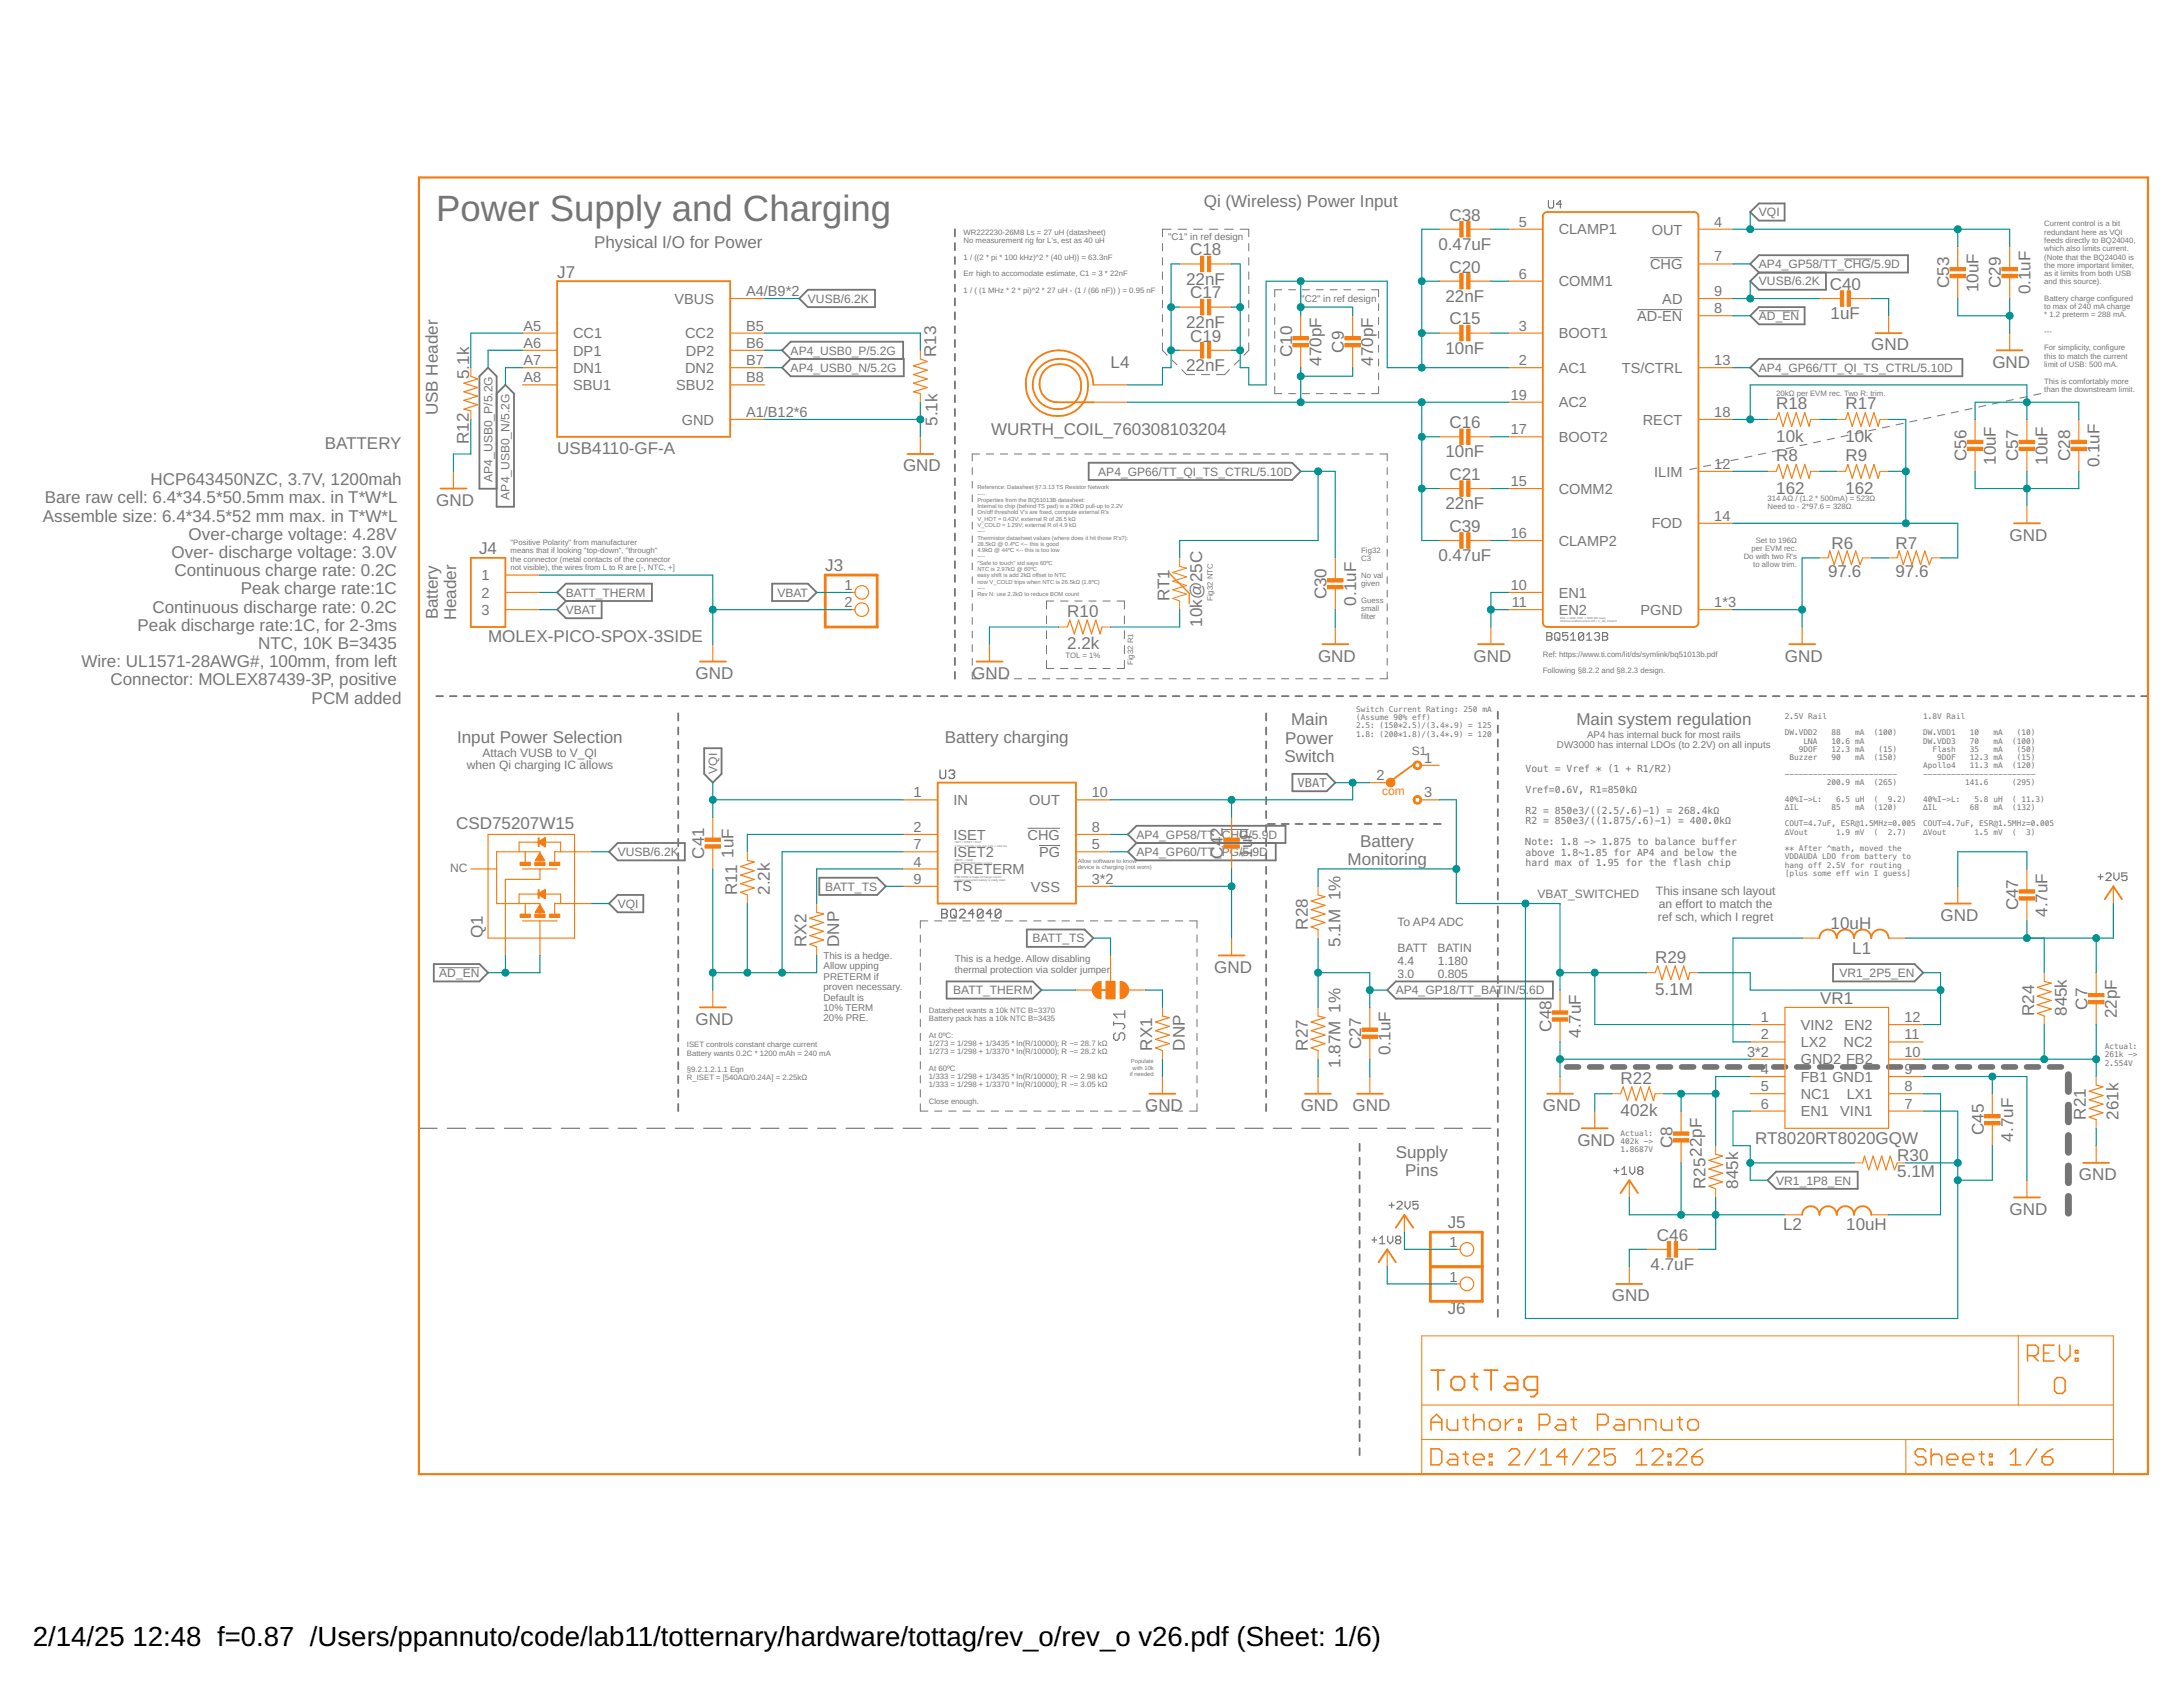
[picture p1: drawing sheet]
<svg xmlns="http://www.w3.org/2000/svg" width="279mm" height="216mm" viewBox="0 0 279 216" stroke-linecap="round" stroke-linejoin="round" font-family="sans-serif">
<defs><g id="words">
<text font-size="4.7" fill="#757575" x="55.8" y="28.2">Power Supply and Charging</text>
<g font-size="3.5">
<text x="4.2" y="210.7">2/14/25</text>
<text x="17" y="210.7">12:48 f=0.87 /Users/ppannuto/code/lab11/totternary/hardware/tottag/rev_o/rev_o v26.pdf (Sheet: 1/6)</text>
</g>
<g font-size="2.2" fill="#757575">
<text x="154.1" y="26.5">Qi (Wireless) Power Input</text>
<text x="185.5" y="28.2">C38</text>
<text x="71.3" y="35.5">J7</text>
<text x="76" y="31.8">Physical I/O for Power</text>
<text x="152.3" y="32.7">C18</text>
<text x="184.1" y="32">0.47uF</text>
<text x="185.5" y="34.9">C20</text>
<text x="151.8" y="42">22nF</text>
<text x="151.8" y="36.4">22nF</text>
<text x="152.3" y="38.2">C17</text>
<text x="185" y="38.6">22nF</text>
<text x="185.5" y="41.5">C15</text>
<text x="234.2" y="37.1">C40</text>
<text x="234.3" y="40.8">1uF</text>
<text x="249.5" y="36.9" transform="rotate(-90 249.5 36.9)">C53</text>
<text x="253.2" y="37.4" transform="rotate(-90 253.2 37.4)">10uF</text>
<text x="256.1" y="36.9" transform="rotate(-90 256.1 36.9)">C29</text>
<text x="259.9" y="37.7" transform="rotate(-90 259.9 37.7)">0.1uF</text>
<text x="119.8" y="45.7" transform="rotate(-90 119.8 45.7)">R13</text>
<text x="142.1" y="47">L4</text>
<text x="151.8" y="47.5">22nF</text>
<text x="152.3" y="43.7">C19</text>
<text x="165.4" y="45.7" transform="rotate(-90 165.4 45.7)">C10</text>
<text x="169.1" y="46.8" transform="rotate(-90 169.1 46.8)">470pF</text>
<text x="172" y="45.1" transform="rotate(-90 172 45.1)">C9</text>
<text x="175.8" y="46.8" transform="rotate(-90 175.8 46.8)">470pF</text>
<text x="185" y="45.3">10nF</text>
<text x="239.5" y="44.8">GND</text>
<text x="255" y="47">GND</text>
<text x="56" y="53.2" transform="rotate(-90 56 53.2)">USB Header</text>
<text x="60" y="48.5" transform="rotate(-90 60 48.5)">5.1k</text>
<text x="227.3" y="52.4">R18</text>
<text x="236.2" y="52.4">R17</text>
<text x="41.6" y="57.4">BATTERY</text>
<text x="60" y="56.8" transform="rotate(-90 60 56.8)">R12</text>
<text x="71.3" y="58.1">USB4110-GF-A</text>
<text x="120" y="54.5" transform="rotate(-90 120 54.5)">5.1k</text>
<text x="126.9" y="55.7">WURTH_COIL_760308103204</text>
<text x="185" y="58.5">10nF</text>
<text x="185.5" y="54.8">C16</text>
<text x="227.3" y="56.6">10k</text>
<text x="227.3" y="59">R8</text>
<text x="236.2" y="56.6">10k</text>
<text x="236.2" y="59">R9</text>
<text x="251.7" y="59" transform="rotate(-90 251.7 59)">C56</text>
<text x="255.4" y="59.5" transform="rotate(-90 255.4 59.5)">10uF</text>
<text x="258.3" y="59" transform="rotate(-90 258.3 59)">C57</text>
<text x="262.1" y="59.5" transform="rotate(-90 262.1 59.5)">10uF</text>
<text x="265" y="59" transform="rotate(-90 265 59)">C28</text>
<text x="268.7" y="59.8" transform="rotate(-90 268.7 59.8)">0.1uF</text>
<text x="5.7" y="64.4">Bare raw cell: 6.4*34.5*50.5mm max. in T*W*L</text>
<text x="19.2" y="62.1">HCP643450NZC, 3.7V, 1200mah</text>
<text x="55.8" y="64.7">GND</text>
<text x="115.6" y="60.3">GND</text>
<text x="185" y="65.2">22nF</text>
<text x="185.5" y="61.4">C21</text>
<text x="227.3" y="63.2">162</text>
<text x="236.2" y="63.2">162</text>
<text x="5.5" y="66.8">Assemble size: 6.4*34.5*52 mm max. in T*W*L</text>
<text x="22" y="71.4">Over- discharge voltage: 3.0V</text>
<text x="24.1" y="69.1">Over-charge voltage: 4.28V</text>
<text x="61.3" y="70.9">J4</text>
<text x="184.1" y="71.8">0.47uF</text>
<text x="185.5" y="68.1">C39</text>
<text x="234.4" y="70.3">R6</text>
<text x="242.6" y="70.3">R7</text>
<text x="257.2" y="69.2">GND</text>
<text x="22.3" y="73.7">Continuous charge rate: 0.2C</text>
<text x="30.8" y="76.1">Peak charge rate:1C</text>
<text x="105.6" y="73">J3</text>
<text x="149.7" y="76.9" transform="rotate(-90 149.7 76.9)">RT1</text>
<text x="169.8" y="76.7" transform="rotate(-90 169.8 76.7)">C30</text>
<text x="173.6" y="77.5" transform="rotate(-90 173.6 77.5)">0.1uF</text>
<text x="234" y="73.8">97.6</text>
<text x="242.6" y="73.8">97.6</text>
<text x="17.6" y="80.7">Peak discharge rate:1C, for 2-3ms</text>
<text x="19.5" y="78.4">Continuous discharge rate: 0.2C</text>
<text x="33.1" y="83.1">NTC, 10K B=3435</text>
<text x="56" y="79.3" transform="rotate(-90 56 79.3)">Battery</text>
<text x="58.4" y="79.4" transform="rotate(-90 58.4 79.4)">Header</text>
<text x="62.5" y="82.2">MOLEX-PICO-SPOX-3SIDE</text>
<text x="136.6" y="83.1">2.2k</text>
<text x="136.6" y="78.9">R10</text>
<text x="153.9" y="80.2" transform="rotate(-90 153.9 80.2)">10k@25C</text>
<text x="10.4" y="85.4">Wire: UL1571-28AWG#, 100mm, from left</text>
<text x="14.1" y="87.7">Connector: MOLEX87439-3P, positive</text>
<text x="89" y="86.9">GND</text>
<text x="124.4" y="86.9">GND</text>
<text x="168.7" y="84.7">GND</text>
<text x="188.6" y="84.7">GND</text>
<text x="228.4" y="84.7">GND</text>
<text x="39.9" y="90">PCM added</text>
<text x="58.5" y="95.1">Input Power Selection</text>
<text x="120.9" y="95.1">Battery charging</text>
<text x="164.5" y="95.2">Power</text>
<text x="165.2" y="92.8">Main</text>
<text x="201.8" y="92.8">Main system regulation</text>
<text x="164.4" y="97.5">Switch</text>
<text x="58.4" y="106.1">CSD75207W15</text>
<text x="160.3" y="107.4" transform="rotate(-90 160.3 107.4)">F</text>
<text x="90.1" y="109.9" transform="rotate(-90 90.1 109.9)">C41</text>
<text x="93.9" y="109.8" transform="rotate(-90 93.9 109.8)">1uF</text>
<text x="156.5" y="109.9" transform="rotate(-90 156.5 109.9)">C</text>
<text x="156.5" y="108.3" transform="rotate(-90 156.5 108.3)">42</text>
<text x="160.3" y="109.8" transform="rotate(-90 160.3 109.8)">1u</text>
<text x="172.5" y="110.7">Monitoring</text>
<text x="174.1" y="108.3">Battery</text>
<text x="94.4" y="114.5" transform="rotate(-90 94.4 114.5)">R11</text>
<text x="98.5" y="114.5" transform="rotate(-90 98.5 114.5)">2.2k</text>
<text x="167.4" y="119" transform="rotate(-90 167.4 119)">R28</text>
<text x="234.3" y="119">10uH</text>
<text x="248.4" y="117.9">GND</text>
<text x="258.3" y="116.5" transform="rotate(-90 258.3 116.5)">C47</text>
<text x="262.1" y="117.3" transform="rotate(-90 262.1 117.3)">4.7uF</text>
<text x="61.8" y="120.1" transform="rotate(-90 61.8 120.1)">Q1</text>
<text x="103.2" y="121.2" transform="rotate(-90 103.2 121.2)">RX2</text>
<text x="107.4" y="121.2" transform="rotate(-90 107.4 121.2)">DNP</text>
<text x="155.4" y="124.5">GND</text>
<text x="171.6" y="121.2" transform="rotate(-90 171.6 121.2)">5.1M 1%</text>
<text x="211.8" y="123.2">R29</text>
<text x="237.1" y="122.1">L1</text>
<text x="89" y="131.1">GND</text>
<text x="211.8" y="127.4">5.1M</text>
<text x="233" y="128.5">VR1</text>
<text x="260.3" y="130" transform="rotate(-90 260.3 130)">R24</text>
<text x="264.5" y="130" transform="rotate(-90 264.5 130)">845k</text>
<text x="267.2" y="129.2" transform="rotate(-90 267.2 129.2)">C7</text>
<text x="270.9" y="130.3" transform="rotate(-90 270.9 130.3)">22pF</text>
<text x="147.5" y="134.4" transform="rotate(-90 147.5 134.4)">RX1</text>
<text x="151.7" y="134.4" transform="rotate(-90 151.7 134.4)">DNP</text>
<text x="167.4" y="134.4" transform="rotate(-90 167.4 134.4)">R27</text>
<text x="171.6" y="136.7" transform="rotate(-90 171.6 136.7)">1.87M 1%</text>
<text x="174.2" y="134.2" transform="rotate(-90 174.2 134.2)">C27</text>
<text x="178" y="135" transform="rotate(-90 178 135)">0.1uF</text>
<text x="198.6" y="132" transform="rotate(-90 198.6 132)">C48</text>
<text x="202.3" y="132.8" transform="rotate(-90 202.3 132.8)">4.7uF</text>
<text x="146.6" y="142.2">GND</text>
<text x="166.5" y="142.2">GND</text>
<text x="173.1" y="142.2">GND</text>
<text x="197.5" y="142.2">GND</text>
<text x="207.4" y="142.9">402k</text>
<text x="207.4" y="138.7">R22</text>
<text x="267" y="143.3" transform="rotate(-90 267 143.3)">R21</text>
<text x="271.2" y="143.3" transform="rotate(-90 271.2 143.3)">261k</text>
<text x="178.6" y="148.2">Supply</text>
<text x="201.9" y="146.6">GND</text>
<text x="214.1" y="146.9" transform="rotate(-90 214.1 146.9)">C8</text>
<text x="224.6" y="146.4">RT8020RT8020GQW</text>
<text x="242.8" y="148.6">R30</text>
<text x="253.9" y="145.3" transform="rotate(-90 253.9 145.3)">C45</text>
<text x="257.7" y="146.1" transform="rotate(-90 257.7 146.1)">4.7uF</text>
<text x="179.9" y="150.5">Pins</text>
<text x="218.3" y="152.1" transform="rotate(-90 218.3 152.1)">R2522pF</text>
<text x="222.5" y="152.1" transform="rotate(-90 222.5 152.1)">845k</text>
<text x="242.8" y="150.6">5.1M</text>
<text x="257.2" y="155.5">GND</text>
<text x="266.1" y="151">GND</text>
<text x="185.3" y="157.1">J5</text>
<text x="212.1" y="158.8">C46</text>
<text x="228.2" y="157.5">L2</text>
<text x="236.3" y="157.5">10uH</text>
<text x="206.3" y="166.5">GND</text>
<text x="211.3" y="162.5">4.7uF</text>
<text x="185.3" y="168.2">J6</text>
</g>
<g font-size="1.9" fill="#757575">
<text x="194.4" y="29">5</text>
<text x="219.4" y="29">4</text>
<text x="194.4" y="35.7">6</text>
<text x="199.5" y="30">CLAMP1</text>
<text x="211.2" y="34.4">CHG</text>
<text x="211.4" y="30">OUT</text>
<text x="219.4" y="33.5">7</text>
<text x="86.3" y="38.9">VBUS</text>
<text x="95.5" y="37.9">A4/B9*2</text>
<text x="199.5" y="36.6">COMM1</text>
<text x="209.5" y="41.1">AD-EN</text>
<text x="212.8" y="38.9">AD</text>
<text x="219.4" y="37.9">9</text>
<text x="219.4" y="40.1">8</text>
<text x="67" y="42.3">A5</text>
<text x="67" y="44.5">A6</text>
<text x="67" y="46.7">A7</text>
<text x="73.4" y="43.3">CC1</text>
<text x="73.4" y="45.5">DP1</text>
<text x="73.4" y="47.7">DN1</text>
<text x="87.7" y="43.3">CC2</text>
<text x="87.7" y="47.7">DN2</text>
<text x="87.8" y="45.5">DP2</text>
<text x="95.5" y="42.3">B5</text>
<text x="95.5" y="44.5">B6</text>
<text x="95.5" y="46.7">B7</text>
<text x="194.4" y="46.7">2</text>
<text x="194.4" y="42.3">3</text>
<text x="199.5" y="47.7">AC1</text>
<text x="199.5" y="43.3">BOOT1</text>
<text x="207.6" y="47.7">TS/CTRL</text>
<text x="219.4" y="46.7">13</text>
<text x="67" y="49">A8</text>
<text x="73.4" y="49.9">SBU1</text>
<text x="86.5" y="49.9">SBU2</text>
<text x="95.5" y="49">B8</text>
<text x="95.5" y="53.4">A1/B12*6</text>
<text x="193.4" y="51.2">19</text>
<text x="199.5" y="52.1">AC2</text>
<text x="219.4" y="53.4">18</text>
<text x="87.3" y="54.4">GND</text>
<text x="193.4" y="55.6">17</text>
<text x="199.5" y="56.6">BOOT2</text>
<text x="210.3" y="54.4">RECT</text>
<text x="193.4" y="62.2">15</text>
<text x="199.5" y="63.2">COMM2</text>
<text x="211.7" y="61">ILIM</text>
<text x="219.4" y="60">12</text>
<text x="193.4" y="68.9">16</text>
<text x="199.5" y="69.8">CLAMP2</text>
<text x="211.4" y="67.6">FOD</text>
<text x="219.4" y="66.7">14</text>
<text x="61.6" y="74.3">1</text>
<text x="61.6" y="76.5">2</text>
<text x="108.1" y="75.5">1</text>
<text x="108.1" y="77.7">2</text>
<text x="193.4" y="75.5">10</text>
<text x="193.5" y="77.7">11</text>
<text x="199.5" y="76.5">EN1</text>
<text x="219.4" y="77.7">1*3</text>
<text x="61.6" y="78.7">3</text>
<text x="199.5" y="78.7">EN2</text>
<text x="210" y="78.7">PGND</text>
<text x="176.2" y="99.8">2</text>
<text x="182.3" y="97.6">1</text>
<text x="116.9" y="102.1">1</text>
<text x="116.9" y="106.5">2</text>
<text x="122" y="103">IN</text>
<text x="122" y="107.5">ISET</text>
<text x="131.5" y="107.5">CHG</text>
<text x="131.7" y="103">OUT</text>
<text x="139.7" y="106.5">8</text>
<text x="139.7" y="102.1">10</text>
<text x="182.3" y="102.1">3</text>
<text x="116.9" y="110.9">4</text>
<text x="116.9" y="108.7">7</text>
<text x="116.9" y="113.1">9</text>
<text x="122" y="111.9">PRETERM</text>
<text x="122" y="109.7">ISET2</text>
<text x="133" y="109.7">PG</text>
<text x="139.7" y="113.1">3*2</text>
<text x="139.7" y="108.7">5</text>
<text x="122" y="114.1">TS</text>
<text x="131.9" y="114.1">VSS</text>
<text x="225.4" y="130.8">1</text>
<text x="230.5" y="131.8">VIN2</text>
<text x="236.1" y="131.8">EN2</text>
<text x="243.8" y="130.8">12</text>
<text x="223.6" y="135.2">3*2</text>
<text x="225.4" y="133">2</text>
<text x="225.4" y="137.5">4</text>
<text x="230.5" y="134">LX2</text>
<text x="230.5" y="136.2">GND2 FB2</text>
<text x="236" y="134">NC2</text>
<text x="243.8" y="133">11</text>
<text x="243.8" y="135.2">10</text>
<text x="243.8" y="137.5">9</text>
<text x="225.4" y="139.7">5</text>
<text x="225.4" y="141.9">6</text>
<text x="230.5" y="138.4">FB1 GND1</text>
<text x="230.5" y="140.6">NC1</text>
<text x="230.5" y="142.9">EN1</text>
<text x="235.5" y="142.9">VIN1</text>
<text x="236.4" y="140.6">LX1</text>
<text x="243.8" y="139.7">8</text>
<text x="243.8" y="141.9">7</text>
<text x="185.5" y="159.6">1</text>
<text x="185.5" y="164">1</text>
</g>
<g font-size="1.5" fill="#757575">
<text x="225.1" y="27.7">VQI</text>
<text x="225.1" y="34.3">AP4_GP58/TT_CHG/5.9D</text>
<text x="103.4" y="38.8">VUSB/6.2K</text>
<text x="225.1" y="36.5">VUSB/6.2K</text>
<text x="225.1" y="41">AD_EN</text>
<text x="101.2" y="45.4">AP4_USB0_P/5.2G</text>
<text x="101.2" y="47.6">AP4_USB0_N/5.2G</text>
<text x="225.1" y="47.6">AP4_GP66/TT_QI_TS_CTRL/5.10D</text>
<text x="63" y="61.6" transform="rotate(-90 63 61.6)">AP4_USB0_P/5.2G</text>
<text x="65.2" y="63.9" transform="rotate(-90 65.2 63.9)">AP4_USB0_N/5.2G</text>
<text x="140.6" y="60.9">AP4_GP66/TT_QI_TS_CTRL/5.10D</text>
<text x="72.4" y="76.4">BATT_THERM</text>
<text x="99.5" y="76.4">VBAT</text>
<text x="72.4" y="78.6">VBAT</text>
<text x="59.8" y="98.5">when Qi charging IC allows</text>
<text x="61.8" y="96.8">Attach VUSB to V_QI</text>
<text x="91.8" y="99" transform="rotate(-90 91.8 99)">VQI</text>
<text x="166.1" y="100.7">VBAT</text>
<text x="180.7" y="96.6">S1</text>
<text x="145.5" y="107.3">AP4_GP58/TT_CHG/5.9D</text>
<text x="57.6" y="111.7">NC</text>
<text x="79.1" y="109.6">VUSB/6.2K</text>
<text x="105.6" y="114">BATT_TS</text>
<text x="145.5" y="109.6">AP4_GP60/TT_PG/5.9D</text>
<text x="79.1" y="116.2">VQI</text>
<text x="178.9" y="118.6">To AP4 ADC</text>
<text x="196.8" y="115">VBAT_SWITCHED</text>
<text x="211.9" y="114.5">This insane sch layout</text>
<text x="212.2" y="117.8">ref sch, which I regret</text>
<text x="212.3" y="116.2">an effort to match the</text>
<text x="56.2" y="125">AD_EN</text>
<text x="132.1" y="120.6">BATT_TS</text>
<text x="178.9" y="121.9">BATT</text>
<text x="178.9" y="123.5">4.4</text>
<text x="178.9" y="125.2">3.0</text>
<text x="184" y="121.9">BATIN</text>
<text x="184" y="123.5">1.180</text>
<text x="184" y="125.2">0.805</text>
<text x="235.4" y="125">VR1_2P5_EN</text>
<text x="122" y="127.3">BATT_THERM</text>
<text x="178.7" y="127.3">AP4_GP18/TT_BATIN/5</text>
<text x="195.3" y="127.3">.6D</text>
<text x="227.3" y="151.6">VR1_1P8_EN</text>
</g>
<text font-size="1.5" fill="#f57c10" x="176.9" y="101.7">com</text>
<g font-size="1.2" fill="#757575">
<text x="149.5" y="30.7">&quot;C1&quot; in ref design</text>
<text x="166.5" y="38.6">&quot;C2&quot; in ref design</text>
<text x="199.3" y="95.7">DW3000 has internal LDOs (to 2.2V) on all inputs</text>
<text x="203.1" y="94.4">AP4 has internal buck for most rails</text>
<text x="195.2" y="98.8">Vout = Vref * (1 + R1/R2)</text>
<text x="195.2" y="101.5">Vref=0.6V, R1=850kΩ</text>
<text x="195.2" y="104.2">R2 = 850e3/((2.5/.6)-1) = 268.4kΩ</text>
<text x="195.2" y="105.5">R2 = 850e3/((1.875/.6)-1) = 400.0kΩ</text>
<text x="195.2" y="108.2">Note: 1.8 -&gt; 1.875 to balance buffer</text>
<text x="195.2" y="109.5">above 1.8~1.85 for AP4 and below the</text>
<text x="195.2" y="110.8">hard max of 1.95 for the flash chip</text>
<text x="105.4" y="122.7">This is a hedge.</text>
<text x="105.4" y="124.1">Allow upping</text>
<text x="105.4" y="125.4">PRETERM if</text>
<text x="122.2" y="123.2">This is a hedge. Allow disabling</text>
<text x="122.2" y="124.5">thermal protection via solder jumper.</text>
<text x="105.4" y="126.7">proven necessary.</text>
<text x="105.4" y="128.1">Default is</text>
<text x="105.4" y="129.4">10% TERM</text>
<text x="105.4" y="130.7">20% PRE.</text>
</g>
<g font-size="1" fill="#757575">
<text x="261.6" y="29">Current control is a bit</text>
<text x="123.3" y="30">WR222230-26M8 Ls = 27 uH (datasheet)</text>
<text x="123.3" y="31.1">No measurement rig for L's, est as 40 uH</text>
<text x="123.3" y="33.2">1 / ((2 * pi * 100 kHz)^2 * (40 uH)) = 63.3nF</text>
<text x="123.3" y="35.3">Err high to accomodate estimate, C1 = 3 * 22nF</text>
<text x="261.6" y="30">redundant here as VQI</text>
<text x="261.6" y="31.1">feeds directly to BQ24040,</text>
<text x="261.6" y="32.2">which also limits current.</text>
<text x="261.6" y="33.2">(Note that the BQ24040 is</text>
<text x="261.6" y="34.3">the more important limiter,</text>
<text x="261.6" y="35.3">as it limits from both USB</text>
<text x="123.3" y="37.5">1 / ( (1 MHz * 2 * pi)^2 * 27 uH - (1 / (66 nF)) ) = 0.95 nF</text>
<text x="261.6" y="36.4">and this source).</text>
<text x="261.6" y="38.5">Battery charge configured</text>
<text x="261.6" y="39.6">to max of 240 mA charge</text>
<text x="261.6" y="40.6">* 1.2 preterm = 288 mA.</text>
<text x="261.6" y="42.7">---</text>
<text x="261.6" y="44.9">For simplicity, configure</text>
<text x="261.6" y="45.9">this to match the current</text>
<text x="261.6" y="47">limit of USB: 500 mA.</text>
<text x="227.3" y="50.6">20kΩ per EVM rec. Two R: trim.</text>
<text x="261.6" y="49.1">This is comfortably more</text>
<text x="261.6" y="50.1">than the downstream limit.</text>
<text x="226.2" y="64.1">314 AΩ / (1.2 * 500mA) = 523Ω</text>
<text x="226.2" y="65.2">Need to - 2*97.6 = 328Ω</text>
<text x="65.3" y="69.8">&quot;Positive Polarity&quot; from manufacturer</text>
<text x="65.3" y="70.8">means that if looking &quot;top-down&quot;, &quot;through&quot;</text>
<text x="65.3" y="71.9">the connector (metal contacts of the connector</text>
<text x="174.2" y="70.8">Fig32</text>
<text x="174.2" y="71.8">C3</text>
<text x="223.2" y="71.5">Do with two R's</text>
<text x="224.2" y="70.5">per EVM rec.</text>
<text x="224.7" y="69.4">Set to 196Ω</text>
<text x="65.3" y="72.9">not visible), the wires from L to R are [-, NTC, +]</text>
<text x="155.2" y="76.9" transform="rotate(-90 155.2 76.9)">Fig32 NTC</text>
<text x="174.2" y="73.9">No val</text>
<text x="174.2" y="75">given</text>
<text x="174.2" y="77.1">Guess</text>
<text x="224.4" y="72.6">to allow trim.</text>
<text x="174.2" y="78.2">small</text>
<text x="174.2" y="79.2">filter</text>
<text x="136.4" y="84.2">TOL = 1%</text>
<text x="145" y="85.1" transform="rotate(-90 145 85.1)">Fig32 R1</text>
<text x="197.5" y="84">Ref: https://www.ti.com/lit/ds/symlink/bq51013b.pdf</text>
<text x="197.5" y="86.2">Following §8.2.2 and §8.2.3 design.</text>
<text x="173.6" y="91.1">Switch Current Rating: 250 mA</text>
<text x="173.6" y="92.2">(Assume 90% eff)</text>
<text x="173.6" y="93.2">2.5: (150*2.5)/(3.4*.9) = 125</text>
<text x="173.6" y="94.3">1.8: (200*1.8)/(3.4*.9) = 120</text>
<text x="228.4" y="92">2.5V Rail</text>
<text x="228.4" y="94.1">DW.VDD2</text>
<text x="230.8" y="95.2">LNA</text>
<text x="234.4" y="94.1">88</text>
<text x="234.4" y="95.2">10.6 mA</text>
<text x="237.4" y="94.1">mA</text>
<text x="239.8" y="94.1">(100)</text>
<text x="246.1" y="92">1.8V Rail</text>
<text x="246.1" y="94.1">DW.VDD1</text>
<text x="246.1" y="95.2">DW.VDD3</text>
<text x="252.1" y="94.1">10</text>
<text x="252.1" y="95.2">70</text>
<text x="255.1" y="94.1">mA</text>
<text x="255.1" y="95.2">mA</text>
<text x="257.5" y="95.2">(100)</text>
<text x="258.1" y="94.1">(10)</text>
<text x="228.4" y="99.4">------------------------</text>
<text x="229" y="97.3">Buzzer</text>
<text x="230.2" y="96.2">9DOF</text>
<text x="233.8" y="100.5">200.9 mA</text>
<text x="234.4" y="96.2">12.3 mA</text>
<text x="234.4" y="97.3">90</text>
<text x="237.4" y="97.3">mA</text>
<text x="239.8" y="97.3">(150)</text>
<text x="239.8" y="100.5">(265)</text>
<text x="240.4" y="96.2">(15)</text>
<text x="246.1" y="98.3">Apollo4</text>
<text x="246.1" y="99.4">------------------------</text>
<text x="247.3" y="96.2">Flash</text>
<text x="247.9" y="97.3">9DOF</text>
<text x="251.5" y="100.5">141.6</text>
<text x="252.1" y="96.2">35</text>
<text x="252.1" y="97.3">12.3 mA</text>
<text x="252.1" y="98.3">11.3 mA</text>
<text x="255.1" y="96.2">mA</text>
<text x="257.5" y="98.3">(120)</text>
<text x="257.5" y="100.5">(295)</text>
<text x="258.1" y="96.2">(50)</text>
<text x="258.1" y="97.3">(15)</text>
<text x="228.4" y="102.6">40%I-&gt;L:</text>
<text x="228.4" y="103.6">∆IL</text>
<text x="228.4" y="105.8">COUT=4.7uF, ESR@1.5MHz=0.005</text>
<text x="228.4" y="106.8">∆Vout</text>
<text x="234.4" y="103.6">85</text>
<text x="235" y="102.6">6.5 uH</text>
<text x="235" y="106.8">1.9 mV</text>
<text x="237.4" y="103.6">mA</text>
<text x="239.8" y="102.6">(</text>
<text x="239.8" y="103.6">(120)</text>
<text x="239.8" y="106.8">(</text>
<text x="241.6" y="102.6">9.2)</text>
<text x="241.6" y="106.8">2.7)</text>
<text x="246.1" y="102.6">40%I-&gt;L:</text>
<text x="246.1" y="103.6">∆IL</text>
<text x="246.1" y="105.8">COUT=4.7uF, ESR@1.5MHz=0.005</text>
<text x="246.1" y="106.8">∆Vout</text>
<text x="252.1" y="103.6">68</text>
<text x="252.7" y="102.6">5.8 uH</text>
<text x="252.7" y="106.8">1.5 mV</text>
<text x="255.1" y="103.6">mA</text>
<text x="257.5" y="102.6">( 11.3)</text>
<text x="257.5" y="103.6">(132)</text>
<text x="257.5" y="106.8">(</text>
<text x="259.3" y="106.8">3)</text>
<text x="228.4" y="108.9">** After ^math, moved the</text>
<text x="228.4" y="110">VDDAUDA LDO from battery to</text>
<text x="228.4" y="111">hang off 2.5V for routing</text>
<text x="228.4" y="112.1">[plus some eff win I guess]</text>
<text x="118.9" y="129.6">Datasheet wants a 10k NTC B=3370</text>
<text x="118.9" y="130.7">Battery pack has a 10k NTC B=3435</text>
<text x="87.9" y="134">ISET controls constant charge current</text>
<text x="87.9" y="135.1">Battery wants 0.2C * 1200 mAh = 240 mA</text>
<text x="87.9" y="137.2">§9.2.1.2.1.1 Eqn</text>
<text x="118.9" y="132.8">At 0ºC:</text>
<text x="118.9" y="133.8">1/273 = 1/298 + 1/3435 * ln(R/10000); R ~= 28.7 kΩ</text>
<text x="118.9" y="134.9">1/273 = 1/298 + 1/3370 * ln(R/10000); R ~= 28.2 kΩ</text>
<text x="118.9" y="137">At 60ºC</text>
<text x="269.4" y="134.3">Actual:</text>
<text x="269.4" y="135.3">261k -&gt;</text>
<text x="269.4" y="136.4">2.554V</text>
<text x="87.9" y="138.3">R_ISET = [540AΩ/0.24A] = 2.25kΩ</text>
<text x="118.9" y="138.1">1/333 = 1/298 + 1/3435 * ln(R/10000); R ~= 2.98 kΩ</text>
<text x="118.9" y="139.1">1/333 = 1/298 + 1/3370 * ln(R/10000); R ~= 3.05 kΩ</text>
<text x="118.9" y="141.3">Close enough.</text>
<text x="207.4" y="145.3">Actual:</text>
<text x="207.4" y="146.4">402k -&gt;</text>
<text x="207.4" y="147.4">1.8687V</text>
</g>
<g font-size=".7" fill="#757575">
<text x="125.1" y="62.6">Reference: Datasheet §7.3.13 TS Resistor Network</text>
<text x="125.1" y="63.4">----</text>
<text x="125.1" y="64.2">Properties from the BQ51013B datasheet:</text>
<text x="125.1" y="65">Internal to chip (behind TS pad) is a 20kΩ pull-up to 2.2V</text>
<text x="125.1" y="65.8">On/off threshold V's are fixed, compute external R's</text>
<text x="125.1" y="66.6">V_HOT = 0.43V; external R of 28.5 kΩ</text>
<text x="125.1" y="67.4">V_COLD = 1.29V; external R of 4.9 kΩ</text>
<text x="125.1" y="68.3">----</text>
<text x="125.1" y="69.1">Thermistor datasheet values (where does it hit those R's?):</text>
<text x="125.1" y="69.9">28.5kΩ @ 0.4ºC &lt;-- this is good</text>
<text x="125.1" y="70.7">4.9kΩ @ 44ºC &lt;-- this is too low</text>
<text x="125.1" y="71.5">----</text>
<text x="125.1" y="72.3">&quot;Safe to touch&quot; std says 60ºC</text>
<text x="125.1" y="73.1">NTC is 2.97kΩ @ 60ºC</text>
<text x="125.1" y="73.9">easy shift is add 2kΩ offset to NTC</text>
<text x="125.1" y="74.7">now V_COLD trips when NTC is 26.5kΩ (1.8ºC)</text>
<text x="125.1" y="75.5">----</text>
<text x="125.1" y="76.3">Rev N: use 2.2kΩ to reduce BOM count</text>
<text x="137.9" y="110.4">Allow software to know</text>
<text x="137.9" y="111.2">device is charging (not worn)</text>
<text x="144.6" y="137.7">if needed</text>
<text x="144.7" y="136.1">Populate</text>
<text x="145" y="136.9">with 10k</text>
</g>
<g font-size=".4" fill="#757575">
<text x="199.7" y="79.2">EN1 -&gt; GND, EN2 -&gt; GND [00 case]</text>
<text x="199.7" y="79.6">Wireless enabled unless AD &gt; V_AD_Present</text>
<text x="122.2" y="107.9">ISET = KISET / IOUT</text>
<text x="122.2" y="110.2">ISET2 -&gt; GND</text>
<text x="122.2" y="110.6">Use ISET to limit input current</text>
<text x="122.2" y="112.4">PRETERM is %age of charge current</text>
<text x="122.2" y="112.8">system uses when battery is totally dead</text>
<text x="122.2" y="108.4">2.25k = 540 AΩ / 240 mA; 2.2k -&gt; 245 mA</text>
</g>
</g></defs>
<g fill="none" stroke="#757575" stroke-width=".15">
<path d="M198.2 25.7v.8l.2 .1h.3l.1-.1v-.8M199.9 26.1h-.7l.5-.4v.9M198 81h.5l.1 .1v.2l-.1 .1 .1 .2v.2l-.1 .1h-.5zM198 81.4h.5M199.2 81h.3l.1 .1v.7l-.1 .1h-.3l-.2-.1v-.7zM199.3 81.6l.3 .3M200.7 81h-.7v.4l.5-.1 .2 .1v.4l-.2 .1h-.3l-.2-.1M201 81.9h.7M201 81.3l.4-.3v.9M202.7 81.1l-.2-.1h-.3l-.2 .1v.7M202.7 81.1v.7l-.2 .1h-.3l-.2-.1M202.7 81.1l-.7 .7"/>
<path d="M203.1 81.9h.6M203.1 81.3l.3-.3v.9M204.1 81.1l.1-.1h.4l.1 .1v.2l-.1 .1M204.4 81.4h.2M204.6 81.4l.1 .2v.2l-.1 .1h-.4l-.1-.1M205.1 81h.5l.2 .1v.2l-.2 .1 .2 .2v.2l-.2 .1h-.5zM205.1 81.4h.5M268.5 112.2h.7M268.8 111.9v.6M269.5 111.9l.2-.2h.3l.2 .2v.2l-.7 .6h.7M270.6 111.7v.7l.3 .3 .3-.3v-.7M272.2 111.7h-.6v.5l.3-.1 .3 .1v.3l-.1 .2h-.4l-.1-.2"/>
<path d="M142.5 130.8v.4M142.5 131h1.2l.3 .2v.3l-.3 .2M142.8 132.2l-.3 .2v.5l.3 .2h.2l.2-.2v-.5l.3-.2h.2l.3 .2v.5l-.3 .2M144 129.3v1M144 129.8h-1.5l.5 .5M53.6 144.4h2.3M57.3 144.4h2.3M60.9 144.4h2.3M64.6 144.4h2.3M68.2 144.4h2.3M71.8 144.4h2.4M75.5 144.4h2.3"/>
<path d="M79.1 144.4h2.4M82.8 144.4h2.3M86.4 144.4h2.4M90.1 144.4h2.3M93.7 144.4h2.4M97.4 144.4h2.3M101 144.4h2.3M104.6 144.4h2.4M108.3 144.4h2.3M111.9 144.4h2.4M115.6 144.4h2.3M119.2 144.4h2.4"/>
<path d="M122.9 144.4h2.3M126.5 144.4h2.4M130.2 144.4h2.3M133.8 144.4h2.3M137.5 144.4h2.3M141.1 144.4h2.3M144.7 144.4h2.4M148.4 144.4h2.3M152 144.4h2.4M155.7 144.4h2.3M159.3 144.4h2.4M163 144.4h2.3"/>
<path d="M166.6 144.4h2.4M170.3 144.4h2.3M173.9 144.4h2.3M175.6 158.7h.6M175.9 158.3v.7M176.6 158.5l.3-.3v1M176.6 159.2h.6M177.5 144.4h2.4M177.6 158.2v.6l.3 .4 .4-.4v-.6M177.8 154.2h.6M178.1 153.9v.7M178.8 153.9l.2-.1h.3l.2 .1v.2l-.7 .6h.7"/>
<path d="M178.8 158.7h.3M178.8 158.7l-.2 .1v.2l.2 .2h.3l.2-.2v-.2l-.2-.1M178.8 158.7l-.2-.2v-.2l.2-.1h.3l.2 .1v.2l-.2 .2M179.8 153.8v.6l.3 .3 .4-.3v-.6M181.2 144.4h2.3M181.5 153.8h-.7v.4l.4-.1h.1l.2 .1v.4l-.2 .1h-.3l-.2-.1M184.8 144.4h2.4M188.5 144.4h2.3M206.5 149.8h.7M206.9 149.5v.7M207.6 149.7l.3-.4v1M207.6 150.3h.6"/>
<path d="M208.6 149.3v.7l.3 .3 .3-.3v-.7M209.8 149.8h.3M209.8 149.8l-.2 .2v.2l.2 .1h.3l.2-.1v-.2l-.2-.2M209.8 149.8l-.2-.1v-.2l.2-.2h.3l.2 .2v.2l-.2 .1"/>
</g>
<g fill="none" stroke="#757575" stroke-width=".13">
<path d="M148.8 31.2v.9M148.8 33v.9M148.8 34.8v1M148.8 36.6v1M148.8 38.4v1M149.9 29.3h-1.1v1M150.8 29.3h1.1M152.8 29.3h1.1M154.7 29.3h1.2M156.7 29.3h1.1M158.7 29.3h1.1v1M159.8 31.2v.9"/>
<path d="M159.8 33v.9M159.8 34.8v1M159.8 36.6v1M159.8 38.4v1M163.2 38.9v.9M164.1 37.1h-.9v.9M164.9 37.1h.9M166.7 37.1h.9M168.5 37.1h.9M170.2 37.1h.9M172 37.1h.9M173.8 37.1h.9"/>
<path d="M175.5 37.1h.9v.9M176.4 38.9v.9M209.5 39.6h5.8M211.2 33h4.1M225.1 39.8h5.2M236 33.1h3.5M124.4 59.9v.8M125.4 58.1h-1v.9M126.2 58.1h1M128 58.1h1M129.8 58.1h1M131.6 58.1h1"/>
<path d="M133.4 58.1h1M135.2 58.1h1M137 58.1h1M138.8 58.1h1M140.6 58.1h1M142.4 58.1h1M144.2 58.1h1M146 58.1h1M147.8 58.1h1M148.8 43.9v.9l.6 .7M148.8 40.3v.9M148.8 42.1v.9"/>
<path d="M149.6 58.1h1M150 46.1l.6 .6M151.3 47.3l.6 .6h1M151.4 58.1h1M153.2 58.1h1M153.8 47.9h1M155 58.1h1M156.8 58.1h1M157.4 47.3l-.7 .6h-1M158.6 46.1l-.6 .6M158.6 58.1h1M159.8 43.9v.9l-.6 .7"/>
<path d="M159.8 40.3v.9M159.8 42.1v.9M160.4 58.1h1M162.2 58.1h1M163.2 40.6v.9M163.2 42.4v.9M163.2 44.2v.9M163.2 45.9v.9M163.2 47.7v.9M163.2 49.5v.9h.9M164 58.1h1M164.9 50.4h.9"/>
<path d="M165.8 58.1h1M166.7 50.4h.9M167.6 58.1h1M168.5 50.4h.9M169.4 58.1h.9M170.2 50.4h.9M171.2 58.1h.9M172 50.4h.9M173 58.1h.9M173.8 50.4h.9M174.8 58.1h.9M176.4 49.5v.9h-.9"/>
<path d="M176.4 40.6v.9M176.4 42.4v.9M176.4 44.2v.9M176.4 45.9v.9M176.4 47.7v.9M176.6 58.1h.9v.9M177.5 59.9v.8M217.2 59.9l-.9 .2M218.9 59.5l-.9 .2M220.7 59.1l-.9 .2M222.5 58.8l-.9 .1M224.2 58.4l-.9 .2"/>
<path d="M226 58l-.9 .2M227.8 57.6l-1 .2M229.5 57.2l-.9 .2M231.3 56.9l-.9 .1M233 56.5l-.9 .2M234.8 56.1l-.9 .2M236.5 55.7l-.9 .2M238.3 55.3l-.9 .2M240.1 54.9l-.9 .2M241.8 54.6l-.9 .2M243.6 54.2l-.9 .2M245.3 53.8l-.9 .2"/>
<path d="M247.1 53.4l-.9 .2M248.9 53l-.9 .2M250.6 52.7l-.9 .2M252.4 52.3l-.9 .2M254.1 51.9l-.9 .2M255.9 51.5l-.9 .2M257.7 51.1l-.9 .2M259.4 50.8l-.9 .1M261.2 50.4l-.9 .2M124.4 61.6v.9M124.4 63.3v.9M124.4 65.1v.9"/>
<path d="M124.4 66.8v.9M124.4 68.6v.8M124.4 70.3v.9M124.4 72.1v.8M124.4 73.8v.9M124.4 75.5v.9M124.4 77.3v.9M124.4 79v.9M133.9 78.8v1M134.9 76.9h-1v1.1M135.7 76.9h1M137.6 76.9h.9"/>
<path d="M139.4 76.9h.9M141.2 76.9h.9M143 76.9h.9v1.1M143.9 78.8v1M177.5 61.6v.9M177.5 63.3v.9M177.5 65.1v.9M177.5 66.8v.9M177.5 68.6v.8M177.5 70.3v.9M177.5 72.1v.8M177.5 73.8v.9"/>
<path d="M177.5 75.5v.9M177.5 77.3v.9M177.5 79v.9M124.4 86v.9h1M124.4 80.8v.8M124.4 82.5v.9M124.4 84.3v.8M126.2 86.9h1M128 86.9h1M129.8 86.9h1M131.6 86.9h1M133.4 86.9h1"/>
<path d="M133.9 80.7v1M133.9 82.6v1.1M133.9 84.5v1.1h1M135.2 86.9h1M135.7 85.6h1M137 86.9h1M137.6 85.6h.9M138.8 86.9h1M139.4 85.6h.9M140.6 86.9h1M141.2 85.6h.9M142.4 86.9h1"/>
<path d="M143.9 80.7v1M143.9 82.6v1.1M143.9 84.5v1.1h-.9M144.2 86.9h1M146 86.9h1M147.8 86.9h1M149.6 86.9h1M151.4 86.9h1M153.2 86.9h1M155 86.9h1M156.8 86.9h1M158.6 86.9h1"/>
<path d="M160.4 86.9h1M162.2 86.9h1M164 86.9h1M165.8 86.9h1M167.6 86.9h1M169.4 86.9h.9M171.2 86.9h.9M173 86.9h.9M174.8 86.9h.9M177.5 86v.9h-.9M177.5 80.8v.8M177.5 82.5v.9"/>
<path d="M177.5 84.3v.8M117.8 119.7v.9M118.7 117.9h-.9v.9M119.6 117.9h.9M121.4 117.9h1M123.2 117.9h1M125.1 117.9h.9M126.9 117.9h.9M128.7 117.9h.9M130.5 117.9h.9M131.5 106h4.2M132.3 117.9h.9"/>
<path d="M133 108.2h2.7M134.1 117.9h1M135.9 117.9h1M137.8 117.9h.9M139.6 117.9h.9M141.4 117.9h.9M143.2 117.9h.9M145 117.9h.9M146.8 117.9h1M148.6 117.9h1M150.5 117.9h.9M152.3 117.9h.9v.9"/>
<path d="M153.2 119.7v.9M156.4 106.2h3.4M156.4 108.4h2.2M56.2 123.8h5.2M117.8 121.5v.9M117.8 123.3v.9M117.8 125.1v.9M117.8 126.9v.9M117.8 128.7v.9M117.8 130.5v.9M117.8 132.2v1M117.8 134.1v.9"/>
<path d="M117.8 135.9v.9M117.8 137.7v.9M117.8 139.5v.9M153.2 121.5v.9M153.2 123.3v.9M153.2 125.1v.9M153.2 126.9v.9M153.2 128.7v.9M153.2 130.5v.9M153.2 132.2v1M153.2 134.1v.9M153.2 135.9v.9"/>
<path d="M153.2 137.7v.9M153.2 139.5v.9M117.8 141.3v.9h.9M119.6 142.2h.9M121.4 142.2h1M123.2 142.2h1M125.1 142.2h.9M126.9 142.2h.9M128.7 142.2h.9M130.5 142.2h.9M132.3 142.2h.9M134.1 142.2h1"/>
<path d="M135.9 142.2h1M137.8 142.2h.9M139.6 142.2h.9M141.4 142.2h.9M143.2 142.2h.9M145 142.2h.9M146.8 142.2h1M148.6 142.2h1M150.5 142.2h.9M153.2 141.3v.9h-.9"/>
</g>
<g fill="none" stroke="#757575" stroke-width=".23">
<path d="M103.4 37.1h8.6v2.2h-8.6l-1.1-1.1zM122.2 29.3v.9M122.2 31.1v.9M122.2 32.9v.9M122.2 34.6v1M122.2 36.4v.9M122.2 38.2v.9M122.2 40v.9M224 33.8l1.1-1.1h19.1v2.2h-19.1zM224 27.1l1.1-1.1h3.3v2.2h-3.3zM225.1 34.9l-1.1 1.1 1.1 1.1h8.6v-2.2M63.6 50.4l1.1-1.1 1.1 1.1v14.5h-2.2v-16.7l-1.1-1.1-1.1 1.1v14.3h2.2"/>
<path d="M101.2 45.9l-1.1-1.1 1.1-1.1h14.4v2.2M101.2 45.9h14.5v2.3h-14.5l-1.1-1.1zM122.2 41.7v.9M122.2 43.5v.9M122.2 45.3v.9M122.2 47.1v.8M122.2 48.8v.9M122.2 50.6v.9M122.2 52.3v1M122.2 54.1v.9M122.2 55.9v.9M122.2 57.7v.9"/>
<path d="M122.2 59.4v.9M139.3 59.2h26.1l1.1 1.1-1.1 1.1h-26.1zM224 40.4l1.1-1.1h5.9v2.2h-5.9zM225.1 45.9h26.1v2.3h-26.1l-1.1-1.1zM71.3 75.8l1.1-1.1h11v2.2h-11zM72.4 76.9l-1.1 1.1 1.1 1.1h4.6v-2.2M98.8 74.7h4.6l1.1 1.1-1.1 1.1h-4.6zM122.2 61.2v.9M122.2 63v.9M122.2 64.7v.9M122.2 66.5v.9M122.2 68.3v.9"/>
<path d="M122.2 70v1M122.2 71.8v.9M122.2 73.6v.9M122.2 75.4v.9M122.2 77.1v.9M122.2 78.9v.9M55.8 89.1h.9M57.6 89.1h.8M59.3 89.1h.9M61.1 89.1h.8M62.8 89.1h.9M64.6 89.1h.8"/>
<path d="M66.3 89.1h.9M68.1 89.1h.8M69.8 89.1h.9M71.5 89.1h.9M73.3 89.1h.9M75 89.1h.9M76.8 89.1h.9M78.5 89.1h.9M80.3 89.1h.9M82 89.1h.9M83.8 89.1h.8M85.5 89.1h.9"/>
<path d="M86.8 91.3v.9M86.8 93.1v.9M86.8 94.9v.9M86.8 96.6v1M86.8 98.4v1M87.2 89.1h.9M89 89.1h.9M90.1 95.8h2.3v3.2l-1.2 1.2-1.1-1.2zM90.7 89.1h.9M92.5 89.1h.9M94.2 89.1h.9M96 89.1h.9"/>
<path d="M97.7 89.1h.9M99.5 89.1h.9M101.2 89.1h.9M103 89.1h.8M104.7 89.1h.9M106.4 89.1h.9M108.2 89.1h.9M109.9 89.1h.9M111.7 89.1h.9M113.4 89.1h.9M115.2 89.1h.9M116.9 89.1h.9"/>
<path d="M118.7 89.1h.8M120.4 89.1h.9M122.2 89.1h.8M122.2 80.7v.9M122.2 82.4v.9M122.2 84.2v.9M122.2 86v.9M123.9 89.1h.9M125.7 89.1h.8M127.4 89.1h.9M129.1 89.1h.9M130.9 89.1h.9"/>
<path d="M132.6 89.1h.9M134.4 89.1h.9M136.1 89.1h.9M137.9 89.1h.8M139.6 89.1h.9M141.4 89.1h.8M143.1 89.1h.9M144.9 89.1h.8M146.6 89.1h.9M148.4 89.1h.8M150.1 89.1h.9M151.8 89.1h.9"/>
<path d="M153.6 89.1h.9M155.3 89.1h.9M157.1 89.1h.8M158.8 89.1h.9M160.6 89.1h.8M162.1 91.3v.9M162.1 93.1v.9M162.1 94.9v.9M162.1 96.6v1M162.1 98.4v1M162.3 89.1h.9M164.1 89.1h.8"/>
<path d="M165.4 99h4.4l1.1 1.2-1.1 1.1h-4.4zM165.8 89.1h.9M167.6 89.1h.8M169.3 89.1h.9M171 89.1h.9M172.8 89.1h.9M174.5 89.1h.9M176.3 89.1h.9M178 89.1h.9M179.8 89.1h.9M181.5 89.1h.9M183.3 89.1h.8"/>
<path d="M185 89.1h.9M186.8 89.1h.8M188.5 89.1h.9M190.2 89.1h.9M191.7 91.1v.9M191.7 92.9v.9M191.7 94.6v.9M191.7 96.4v.9M191.7 98.2v.9M191.7 100v.9M192 89.1h.9M193.7 89.1h.9"/>
<path d="M195.5 89.1h.9M197.2 89.1h.9M199 89.1h.9M200.7 89.1h.9M202.5 89.1h.8M204.2 89.1h.9M206 89.1h.8M207.7 89.1h.9M209.4 89.1h.9M211.2 89.1h.9M212.9 89.1h.9M214.7 89.1h.9"/>
<path d="M216.4 89.1h.9M218.2 89.1h.9M219.9 89.1h.9M221.7 89.1h.8M223.4 89.1h.9M225.2 89.1h.8M226.9 89.1h.9M228.7 89.1h.8M230.4 89.1h.9M232.1 89.1h.9M233.9 89.1h.9M235.6 89.1h.9"/>
<path d="M237.4 89.1h.9M239.1 89.1h.9M240.9 89.1h.8M242.6 89.1h.9M244.4 89.1h.8M246.1 89.1h.9M247.9 89.1h.8M249.6 89.1h.9M251.4 89.1h.8M253.1 89.1h.9M254.8 89.1h.9M256.6 89.1h.9"/>
<path d="M258.3 89.1h.9M260.1 89.1h.8M261.8 89.1h.9M263.6 89.1h.8M265.3 89.1h.9M267.1 89.1h.8M268.8 89.1h.9M270.6 89.1h.8M272.3 89.1h.9M274 89.1h.9M78 115.6l1.1-1.1h3.2v2.3h-3.2zM79.1 107.9h8.6v2.2h-8.6l-1.1-1.1z"/>
<path d="M86.8 100.2v.9M86.8 102v.9M86.8 103.8v.9M86.8 105.6v.9M86.8 107.4v.9M86.8 109.2v.9M86.8 110.9v.9M86.8 112.7v.9M86.8 114.5v.9M86.8 116.3v.9M86.8 118.1v.9M86.8 119.9v.9"/>
<path d="M104.9 112.3h7.4l1.1 1.1-1.1 1.1h-7.4zM131.4 119h7.4l1.1 1.1-1.1 1.1h-7.4zM144.4 106.8l1.1-1.1h19v2.2h-19zM145.5 107.9l-1.1 1.1 1.1 1.1h17.8v-2.2M162.1 100.2v.9M162.1 102v.9M162.1 103.8v.9M162.1 105.6v.9M162.1 107.4v.9M162.1 109.2v.9M162.1 110.9v.9M162.1 112.7v.9"/>
<path d="M162.1 114.5v.9M162.1 116.3v.9M162.1 118.1v.9M162.1 119.9v.9M162.3 105.5h.9M164 105.5h1M165.8 105.5h.9M167.6 105.5h.9M169.4 105.5h.8M171.1 105.5h.9M172.9 105.5h.9M174.7 105.5h.9"/>
<path d="M176.4 105.5h.9M178.2 105.5h.9M180 105.5h.9M181.7 105.5h.9M183.5 105.5h.9M191.7 101.8v.9M191.7 103.5v1M191.7 105.3v.9M191.7 107.1v.9M191.7 108.9v.9M191.7 110.7v.9M191.7 112.4v.9"/>
<path d="M191.7 114.2v.9M191.7 116v.9M191.7 117.8v.9M191.7 119.5v1M55.5 123.4h5.9l1.1 1.1-1.1 1.1h-5.9zM86.8 121.6v1M86.8 123.4v.9M86.8 125.2v.9M86.8 127v.9M86.8 128.8v.9M86.8 130.6v.9M86.8 132.4v.9"/>
<path d="M86.8 134.1v.9M86.8 135.9v.9M86.8 137.7v.9M86.8 139.5v.9M121.2 125.6h11l1.1 1.1-1.1 1.1h-11zM162.1 121.6v1M162.1 123.4v.9M162.1 125.2v.9M162.1 127v.9M162.1 128.8v.9M162.1 130.6v.9M162.1 132.4v.9"/>
<path d="M162.1 134.1v.9M162.1 135.9v.9M162.1 137.7v.9M162.1 139.5v.9M177.5 126.7l1.1-1.1h20.2v2.2h-20.2zM191.7 121.3v.9M191.7 123.1v.9M191.7 124.9v.9M191.7 126.7v.9M191.7 128.5v.9M191.7 130.2v.9M191.7 132v.9"/>
<path d="M191.7 133.8v.9M191.7 135.6v.9M191.7 137.4v.9M191.7 139.1v.9M234.6 123.4h10.4l1.1 1.1-1.1 1.1h-10.4zM86.8 141.3v.9M162.1 141.3v.9M174 146.4v.9M174 148.2v.9M174 149.9v.9M174 151.7v.9M174 153.5v.9"/>
<path d="M174 155.2v.9M174 157v.9M174 158.8v.9M191.7 140.9v.9M191.7 142.7v.9M191.7 144.5v.9M191.7 146.3v.9M191.7 148v.9M191.7 149.8v.9M191.7 151.6v.9M191.7 153.4v.9M191.7 155.2v.9"/>
<path d="M191.7 156.9v.9M191.7 158.7v.9M226.2 151l1.1-1.1h10.5v2.2h-10.5zM174 160.5v1M174 162.3v.9M174 164.1v.9M174 165.9v.9M174 167.6v.9M174 169.4v.9M174 171.2v.9M174 172.9v.9M174 174.7v.9"/>
<path d="M174 176.5v.9M174 178.2v1M191.7 160.5v.9M191.7 162.3v.9M191.7 164.1v.9M191.7 165.8v1M191.7 167.6v.9M174 180v.9M174 181.8v.9M174 183.6v.8M174 185.3v.9"/>
</g>
<path d="M264.7 137.5v2.2M264.7 141.4v2.2M264.7 145.3v2.2M264.7 149.2v2.2M264.7 153.1v2.2" fill="none" stroke="#757575" stroke-width=".89"/>
<g fill="none" stroke="#757575" stroke-width=".72">
<path d="M200.5 136.5h1.5M203.5 136.5h1.5M206.4 136.5h1.5M209.3 136.5h1.6M212.3 136.5h1.5M215.2 136.5h1.6M218.2 136.5h1.5M221.1 136.5h1.6M224.1 136.5h1.5M227 136.5h1.5M230 136.5h1.5M232.9 136.5h1.5"/>
<path d="M235.8 136.5h1.6M238.8 136.5h1.5M241.7 136.5h1.5M244.7 136.5h1.5M247.6 136.5h1.5M250.5 136.5h1.6M253.5 136.5h1.5M256.4 136.5h1.6M259.4 136.5h1.5M262.3 136.5h1.5"/>
</g>
<g fill="none" stroke="#757575" stroke-width=".17">
<path d="M120.3 98.6v.8l.2 .2h.3l.2-.2v-.8M121.5 98.7l.1-.1h.4l.2 .1v.2l-.2 .2M121.8 99.1h.2M122 99.1l.2 .2v.1l-.2 .2h-.4l-.1-.2M120.5 116.4h.6l.1 .2v.1l-.1 .2 .1 .2v.2l-.1 .2h-.6zM120.5 116.9h.6M121.9 116.4h.3l.2 .2v.7l-.2 .2h-.3l-.2-.2v-.7zM122 117.1l.4 .4M122.8 116.6l.2-.2h.4l.1 .2v.1l-.7 .8h.7M124.7 116.9h-.7l.5-.5v1.1M125.8 116.6l-.2-.2h-.3l-.2 .2v.7M125.8 116.6v.7l-.2 .2h-.3l-.2-.2"/>
<path d="M125.8 116.6l-.7 .7M127 116.9h-.8l.6-.5v1.1M128.1 116.6l-.2-.2h-.3l-.2 .2v.7M128.1 116.6v.7l-.2 .2h-.3l-.2-.2M128.1 116.6l-.7 .7"/>
</g>
<path d="M53.6 22.7h221.3v166h-221.3z" fill="none" stroke="#f57c10" stroke-width=".28"/>
<g fill="none" stroke="#f57c10" stroke-width=".19">
<path d="M259.5 173.5h1l.4-.3v-.7l-.4-.4h-1v2.1M260.2 173.5l.7 .7M261.6 173.2h.6M262.9 172.1h-1.3v2.1h1.3M263.3 176.3h.7l.3 .3v1.4l-.3 .3h-.7l-.3-.3v-1.4zM263.6 172.1v1.4l.7 .7 .6-.7v-1.4M265.6 173.8h.4v.4h-.4zM265.6 172.8h.4v.4h-.4zM183.2 185.4h1l.3 .4v1.3l-.3 .4h-1zM183.2 183v-1.3l.7-.7 .6 .7v1.3M183.2 182h1.3M185.2 181.7v1l.3 .3h1.1v-1.3"/>
<path d="M185.5 186.1h.7l.4 .3v1.1h-1.1l-.3-.4 .3-.3h1.1M187.2 186.1h.7M187.2 181.7h.7M187.6 181.3v1.4l.3 .3M187.6 185.8v1.3l.3 .4M188.6 186.8h1.3v-.4l-.3-.3h-.7l-.3 .3v.7l.3 .4h.7M188.6 182l.3-.3h.7l.3 .3v1M188.6 181v2M190.6 187.1h.4v.4h-.4zM190.6 186.1h.4v.3h-.4zM191 181.7h.7l.3 .3v.7l-.3 .3h-.7l-.4-.3v-.7zM192.7 181.7v1.3"/>
<path d="M193.1 185.8l.4-.4h.6l.4 .4v.3l-1.4 1.4h1.4M193.7 181.7h-.3l-.7 .7M194.4 181.7h.3v.3h-.3zM194.4 182.7h.3v.3h-.3zM196.5 185.4l-1.3 2.1M197 182.4h1l.4-.4v-.7l-.4-.3h-1v2M197.2 187.5h1.4M197.2 186.1l.7-.7v2.1M199.4 181.7h.6l.4 .3v1h-1l-.4-.3 .4-.3h1M200.6 186.4h-1.4l1.1-1v2.1M201.1 181.7h.7M201.4 181.3v1.4l.4 .3"/>
<path d="M202.6 185.4l-1.3 2.1M203.3 185.8l.3-.4h.7l.4 .4v.3l-1.4 1.4h1.4M204.5 182.4h1l.3-.4v-.7l-.3-.3h-1v2M206.7 185.4h-1.3v1l.6-.3h.4l.3 .3v.7l-.3 .4h-.7l-.3-.4M206.8 181.7h.7l.4 .3v1h-1.1l-.3-.3 .3-.3h1.1M208.5 183v-1.3h1.1l.3 .3v1M209.4 187.5h1.4M209.4 186.1l.7-.7v2.1M210.6 183v-1.3h1l.3 .3v1M211.5 185.8l.3-.4h.7l.3 .4v.3l-1.3 1.4h1.3M212.6 181.7v1l.4 .3h1v-1.3M213.5 187.1h.3v.4h-.3z"/>
<path d="M213.5 186.1h.3v.3h-.3zM214.5 185.8l.4-.4h.6l.4 .4v.3l-1.4 1.4h1.4M214.7 181.7h.6M215 181.3v1.4l.3 .3M216.3 181.7h.7l.4 .3v.7l-.4 .3h-.7l-.3-.3v-.7zM216.6 186.4h1l.3 .4v.3l-.3 .4h-.7l-.3-.4zM217.9 185.4l-.7 .4-.6 .6M246.5 185.8l-.4-.4h-.6l-.4 .4v.3l.4 .3h.6l.4 .4v.3l-.4 .4h-.6l-.4-.4M247.2 186.4l.3-.3h.7l.3 .3v1.1M247.2 185.4v2.1M249.2 186.8h1.4v-.4l-.4-.3h-.7l-.3 .3v.7l.3 .4h.7M251.2 186.8h1.4v-.4l-.3-.3h-.7l-.4 .3v.7l.4 .4h.7"/>
<path d="M253.3 186.1h.7M253.6 185.8v1.3l.4 .4M254.6 187.1h.4v.4h-.4zM254.6 186.1h.4v.3h-.4zM257.3 187.5h1.4M257.3 186.1l.7-.7v2.1M260.7 185.4l-1.4 2.1M261.4 186.4h1l.3 .4v.3l-.3 .4h-.7l-.3-.4zM262.7 185.4l-.6 .4-.7 .6"/>
</g>
<g fill="none" stroke="#f57c10" stroke-width=".23">
<path d="M71.3 36h22.2v19.9h-22.2zM197.6 27.4l.4-.3h18.8a.56 .56 0 0 1 .6 .6v52a.56 .56 0 0 1-.6 .5h-18.8a.56 .56 0 0 1-.5-.5v-52zM116.1 58.1h3.3M139.9 49.3a4.3 4.3 0 0 0-4.9-4.4 4.3 4.3 0 0 0-3.6 5.5 4.1 4.1 0 0 0 3.6 2.8 4.1 4.1 0 0 0 3.9-2.1 3.5 3.5 0 0 0-3-5.2 3.3 3.3 0 0 0-3.5 2.2 3.3 3.3 0 0 0 1.5 3.9 3 3 0 0 0 3.9-.9 3 3 0 0 0-.5-4 2.62 2.62 0 0 0-2.8-.3 2.62 2.62 0 0 0-1.4 2.5 2.26 2.26 0 0 0 2.2 2.2h4.6M240.1 42.6h3.3M255.5 44.8h3.4M56.4 62.5h3.3M60.3 71.4h4.4v8.8h-4.4zM257.8 67h3.3M89.6 84.7h3.3M125 84.7h3.3M169.2 82.4h3.4"/>
<path d="M181 97.8l-2.7 1.9M189.2 82.4h3.3M229 82.4h3.3M120 100.2h17.7v15.4h-17.7zM248.9 115.6h3.3M269.4 115.1l1.1-1.7 1.1 1.7M89.6 128.9h3.3M139.9 126.7h2.2M147.1 140h3.3M156 122.3h3.3M167 140h3.3M173.7 140h3.3"/>
<path d="M198 140h3.3M232.9 120.1a1.1 1.1 0 0 1 1.1-1.1 1.1 1.1 0 0 1 1.1 1.1 1.11 1.11 0 0 1 1.1-1.1 1.11 1.11 0 0 1 1.1 1.1 1.1 1.1 0 0 1 1.1-1.1 1.1 1.1 0 0 1 1.1 1.1 1.11 1.11 0 0 1 1.1-1.1 1.11 1.11 0 0 1 1.1 1.1M178.6 157.1l1.1-1.6 1.2 1.6M202.4 144.4h3.4M207.4 152.7l1.1-1.7 1.1 1.7M230.7 155.5a1.11 1.11 0 0 1 1.1-1.1 1.11 1.11 0 0 1 1.1 1.1 1.1 1.1 0 0 1 1.1-1.1 1.1 1.1 0 0 1 1.1 1.1 1.11 1.11 0 0 1 1.1-1.1 1.11 1.11 0 0 1 1.1 1.1 1.1 1.1 0 0 1 1.1-1.1 1.1 1.1 0 0 1 1.1 1.1M257.8 153.2h3.3M266.6 148.8h3.3M176.4 161.5l1.1-1.6 1.1 1.6M183.2 175.3h1.7M184 175.3v2.6M185.7 176.6l.5-.4h.8l.4 .4v.9l-.4 .4h-.8l-.5-.4z"/>
<path d="M188.3 176.2h.8M188.7 175.8v1.7l.4 .4M190 175.3h1.7M190.8 175.3v2.6M193 176.2h.8l.4 .4v1.3h-1.2l-.5-.4 .5-.5h1.2M196.8 177.9h-1.3l-.4-.4v-.9l.4-.4h1.3v2.1l-.5 .4h-.4M206.9 164.3h3.3"/>
</g>
<g fill="none" stroke="#f57c10" stroke-width=".13">
<path d="M60.3 47.1v1.1M60.3 52.6v1.1M117.8 44.8v1.1M117.8 50.4v1.1M226.2 53.7h1.1M231.8 53.7h1.1M235.1 53.7h1.1M240.6 53.7h1.1M151 71.4v1.1l.9 .2-1.8 .6 1.8 .5-1.8 .6 1.8 .5-1.8 .6 1.8 .5-1.8 .6 .9 .3v1.1M226.2 60.3h1.1M231.8 60.3h1.1M232.9 71.4h1.1"/>
<path d="M235.1 60.3h1.1M238.4 71.4h1.1M240.6 60.3h1.1M241.7 71.4h1.1M247.2 71.4h1.2M135.5 80.2h1.1M141 80.2h1.1M95.7 109v1.1M95.7 114.5v1.1M104.5 115.6v1.2M168.7 113.4v1.1M168.7 119v1.1"/>
<path d="M104.5 121.2v1.1M148.8 128.9v1.1M148.8 134.5v1.1M168.7 128.9v1.1M168.7 134.5v1.1M206.3 140h1.1M210.7 124.5h1.1M211.8 140h1.2M216.3 124.5h1.1M261.6 124.5v1.1M261.6 130v1.1M268.3 137.8v1.1"/>
<path d="M219.6 146.6v1.1M219.6 152.1v1.1M237.3 148.8h1.1M242.8 148.8h1.1M268.3 143.3v1.1M182 171h88.5v17.7h-88.5zM182 179.8h88.5M258.3 171v8.8M182 184.2h88.5M243.9 184.2v4.5"/>
</g>
<g fill="none" stroke="#f57c10" stroke-width=".15">
<path d="M93.5 38.2h4.4M151 39.3h2.9M151 33.8h2.9M155 39.3h2.6M155 33.8h2.6M184.2 29.3h2.8M184.2 36h2.8M188.2 29.3h2.6M188.2 36h2.6M193 29.3h4.5M193 36h4.5M217.4 33.8h4.4"/>
<path d="M217.4 38.2h4.4M217.4 29.3h4.4M232.9 38.2h2.9M236.9 38.2h2.6M250.6 31.6v2.6M250.6 35.3v2.9M257.2 31.6v2.6M257.2 35.3v2.9M60.3 48.2l.8 .3-1.7 .5 1.7 .6-1.7 .5 1.7 .6-1.7 .5 1.7 .6-1.7 .6 .9 .2M66.9 44.8h4.4M66.9 49.3h4.4M66.9 42.6h4.4"/>
<path d="M66.9 47.1h4.4M93.5 44.8h4.4M93.5 49.3h4.4M93.5 42.6h4.4M93.5 47.1h4.4M93.5 53.7h4.4M117.8 55.9v2.2M117.8 45.9l.9 .4-1.8 .5 1.8 .6-1.8 .5 1.8 .6-1.8 .5 1.8 .6-1.8 .5 .9 .3M139.9 49.3h4.5M139.9 51.5h4.5M151 44.8h2.9M155 44.8h2.6"/>
<path d="M166.5 40.4v2.7M166.5 44.2v2.9M173.1 40.4v2.7M173.1 44.2v2.9M184.2 42.6h2.8M184.2 55.9h2.8M188.2 42.6h2.6M188.2 55.9h2.6M193 51.5h4.5M193 42.6h4.5M193 47.1h4.5M193 55.9h4.5"/>
<path d="M217.4 47.1h4.4M217.4 53.7h4.4M217.4 40.4h4.4M227.3 53.7l.4-.9 .5 1.8 .6-1.8 .5 1.8 .6-1.8 .5 1.8 .6-1.8 .5 1.8 .3-.9M236.2 53.7l.3-.9 .6 1.8 .5-1.8 .6 1.8 .5-1.8 .6 1.8 .5-1.8 .6 1.8 .2-.9M241.7 40.4v2.2M252.8 53.7v2.6M252.8 57.4v2.9M257.2 42.6v2.2M259.4 53.7v2.6M259.4 57.4v2.9M266.1 53.7v2.6"/>
<path d="M266.1 57.4v2.9M58 60.3v2.2M64.7 73.6h4.4M64.7 75.8h4.4M64.7 78h4.4M108.9 75.8h.5M108.9 78h.5M170.9 71.4v2.6M170.9 75.1v2.9M184.2 69.2h2.8M184.2 62.5h2.8M188.2 69.2h2.6"/>
<path d="M188.2 62.5h2.6M193 75.8h4.5M193 78h4.5M193 69.2h4.5M193 62.5h4.5M217.4 78h4.4M217.4 67h4.4M217.4 60.3h4.4M227.3 60.3l.4-.9 .5 1.8 .6-1.8 .5 1.8 .6-1.8 .5 1.8 .6-1.8 .5 1.8 .3-.9M234 71.4l.2-.9 .6 1.8 .5-1.8 .6 1.8 .5-1.8 .6 1.8 .5-1.8 .6 1.8 .3-.9M236.2 60.3l.3-.9 .6 1.8 .5-1.8 .6 1.8 .5-1.8 .6 1.8 .5-1.8 .6 1.8 .2-.9M242.8 71.4l.3-.9 .5 1.8 .6-1.8 .5 1.8 .6-1.8 .5 1.8 .6-1.8 .5 1.8 .3-.9"/>
<path d="M259.4 64.7v2.3M91.2 82.4v2.3M126.6 82.4v2.3M136.6 80.2l.3-.8 .6 1.7 .5-1.7 .6 1.7 .5-1.7 .6 1.7 .6-1.7 .5 1.7 .2-.9M170.9 80.2v2.2M182 97.9h2.2M190.8 80.2v2.2M230.7 80.2v2.2M60.3 111.2h3.3M62.5 106.8h11v13.3h-11zM66.9 111.2h4.4M66.9 117.9h4.4"/>
<path d="M67.2 109v1.3M67.2 115.6v1.4M68.9 107.8h-2.5v1.2M68.9 114.4h-2.5v1.2M69.1 110.3v-1.3h-5.5v6.6h5.5v1.4M69.1 111.2v1.3h-4.4v9.8M69.1 117.9v4.4M69.8 107.8h2v1.2M69.8 114.4h2v1.2M75.8 109h-4.8v1.3M75.8 115.6h-4.8v1.4M91.2 104.6v2.6"/>
<path d="M91.2 108.3v2.9M95.7 110.1l.8 .2-1.7 .6 1.7 .5-1.7 .6 1.7 .5-1.7 .6 1.7 .5-1.7 .6 .9 .3M104.5 116.8l.9 .2-1.8 .5 1.8 .6-1.8 .5 1.8 .6-1.8 .5 1.8 .6-1.8 .5 .9 .4M115.6 102.4h4.4M115.6 106.8h4.4M115.6 113.4h4.4M115.6 111.2h4.4M115.6 109h4.4M137.7 102.4h4.4M137.7 106.8h4.4M137.7 113.4h4.4M137.7 109h4.4"/>
<path d="M157.6 104.6v2.6M157.6 108.3v2.9M168.7 114.5l.9 .3-1.8 .5 1.8 .6-1.8 .5 1.8 .6-1.8 .5 1.8 .6-1.8 .5 .9 .4M175.3 100.2h2.2M182 102.4h2.2M250.6 113.4v2.2M259.4 111.2v2.7M259.4 115v2.9M270.5 113.4v2.2M91.2 126.7v2.2M137.7 126.7h2.2M141.6 125.6h1.1v2.2h-1.1z"/>
<path d="M142.1 122.3v3.3M144.4 126.7h2.2M148.8 130l.9 .2-1.8 .6 1.8 .6-1.8 .5 1.8 .6-1.8 .5 1.8 .6-1.8 .5 .9 .4M148.8 137.8v2.2M157.6 120.1v2.2M168.7 130l.9 .2-1.8 .6 1.8 .6-1.8 .5 1.8 .6-1.8 .5 1.8 .6-1.8 .5 .9 .4M168.7 137.8v2.2M175.3 128.9v2.7M175.3 132.7v2.9M175.3 137.8v2.2M199.7 126.7v2.6M199.7 130.5v2.8"/>
<path d="M199.7 137.8v2.2M207.4 140l.4-.9 .5 1.8 .6-1.8 .5 1.8 .6-1.8 .5 1.8 .6-1.8 .5 1.8 .2-.9M211.8 124.5l.4-.9 .5 1.8 .6-1.8 .5 1.8 .6-1.8 .5 1.8 .6-1.8 .5 1.8 .3-.9M224 131.1h4.5M224 133.3h4.5M224 135.6h4.5M224 137.8h4.5M224 140h4.5M228.5 128.9h13.2v15.5h-13.2zM230.7 120.1h2.2M241.7 120.1h2.2M241.7 131.1h4.4"/>
<path d="M241.7 133.3h4.4M241.7 135.6h4.4M241.7 137.8h4.4M241.7 140h4.4M255 140v2.6M261.6 125.6l.9 .2-1.7 .6 1.7 .5-1.7 .6 1.7 .5-1.7 .6 1.7 .5-1.7 .6 .8 .3M268.3 138.9l.9 .2-1.8 .6 1.8 .5-1.8 .6 1.8 .5-1.8 .6 1.8 .5-1.8 .6 .9 .3M268.3 124.5v2.6M268.3 128.2v2.9M177.5 159.9v2.2M179.7 155.5v2.2M186.4 159.9h.5"/>
<path d="M204.1 142.2v2.2M208.5 151v2.2M210.7 159.9h2.9M214.7 159.9h2.7M215.2 142.2v2.6M215.2 145.9v2.9M219.6 147.7l.9 .3-1.8 .5 1.8 .6-1.8 .5 1.8 .6-1.8 .5 1.8 .6-1.8 .5 .9 .3M224 142.2h4.5M228.5 155.5h2.2M238.4 148.8l.2-.8 .6 1.7 .5-1.7 .6 1.7 .5-1.7 .6 1.7 .5-1.7 .6 1.7 .3-.9M239.5 155.5h2.2M241.7 142.2h4.4"/>
<path d="M255 143.7v2.9M259.4 151v2.2M268.3 146.6v2.2M186.4 164.3h.5M208.5 162.1v2.2"/>
<circle cx="110.3" cy="78" r=".87"/>
<circle cx="110.3" cy="75.8" r=".87"/>
<circle cx="187.7" cy="159.9" r=".87"/>
<circle cx="187.7" cy="164.3" r=".87"/>
</g>
<g fill="#f57c10" stroke="#f57c10" stroke-width=".13">
<path d="M181 102a.55 .55 0 0 1 .9 .1 .55 .55 0 0 1-.3 .8 .55 .55 0 0 1-.7-.5h.2a.33 .33 0 0 1 .4-.4 .33 .33 0 0 1 .2 .5 .33 .33 0 0 1-.6 0v-.1h-.2z" fill-rule="evenodd"/>
<path d="M181 97.5a.55 .55 0 0 1 .9 .2 .55 .55 0 0 1-.3 .8 .55 .55 0 0 1-.7-.6h.2a.33 .33 0 0 1 .4-.3 .33 .33 0 0 1 .2 .5 .33 .33 0 0 1-.6 0v-.2h-.2z" fill-rule="evenodd"/>
<path d="M140.2 125.8l.3-.1 .4-.1v2.2a1.11 1.11 0 0 1-1-.7 1.11 1.11 0 0 1 .3-1.3z" fill-rule="evenodd"/>
<path d="M143.4 125.6a1.1 1.1 0 0 1 1.1 1.1 1.1 1.1 0 0 1-1.1 1.1z" fill-rule="evenodd"/>
<path d="M69.1 109.1l.6 1.1h-1.2z" fill-rule="evenodd"/>
<path d="M68.8 107.8l1-.6v1.2z" fill-rule="evenodd"/>
<path d="M69.1 115.8l.6 1h-1.2z" fill-rule="evenodd"/>
<path d="M68.8 114.4l1-.6v1.2z" fill-rule="evenodd"/>
<circle cx="178" cy="100.2" r=".55"/>
</g>
<g fill="#f57c10" stroke="#f57c10" stroke-width=".13">
<path d="M154.5 38.3h.5v2h-.5z"/>
<path d="M153.6 38.3h.5v2h-.5z"/>
<path d="M154.5 32.8h.5v2h-.5z"/>
<path d="M153.6 32.8h.5v2h-.5z"/>
<path d="M154.5 43.8h.5v2h-.5z"/>
<path d="M153.6 43.8h.5v2h-.5z"/>
<path d="M172.1 43.1h2v.4h-2z"/>
<path d="M172.1 44h2v.4h-2z"/>
<path d="M165.5 43.1h2v.4h-2z"/>
<path d="M165.5 44h2v.4h-2z"/>
<path d="M141.6 125.6h1.1v2.2h-1.1z"/>
<path d="M236.4 37.2h.4v2h-.4z"/>
<path d="M235.5 37.2h.5v2h-.5z"/>
<path d="M187.7 41.6h.5v2h-.5z"/>
<path d="M186.8 41.6h.5v2h-.5z"/>
<path d="M187.7 54.9h.5v2h-.5z"/>
<path d="M186.8 54.9h.5v2h-.5z"/>
<path d="M70.3 110.3h1.3v.5h-1.3z"/>
<path d="M68.5 110.3h1.3v.5h-1.3z"/>
<path d="M66.6 110.3h1.3v.5h-1.3z"/>
<path d="M68.9 107.2h.1v1.1h-.1z"/>
<path d="M70.3 117h1.3v.4h-1.3z"/>
<path d="M68.5 117h1.3v.4h-1.3z"/>
<path d="M66.6 117h1.3v.4h-1.3z"/>
<path d="M68.9 113.9h.1v1.1h-.1z"/>
<path d="M187.7 28.3h.5v2h-.5z"/>
<path d="M186.8 28.3h.5v2h-.5z"/>
<path d="M187.7 35h.5v2h-.5z"/>
<path d="M186.8 35h.5v2h-.5z"/>
<path d="M187.7 68.2h.5v2h-.5z"/>
<path d="M186.8 68.2h.5v2h-.5z"/>
<path d="M187.7 61.5h.5v2h-.5z"/>
<path d="M186.8 61.5h.5v2h-.5z"/>
<path d="M251.8 56.3h2v.5h-2z"/>
<path d="M251.8 57.2h2v.5h-2z"/>
<path d="M258.4 56.3h2v.5h-2z"/>
<path d="M258.4 57.2h2v.5h-2z"/>
<path d="M265.1 56.3h2v.5h-2z"/>
<path d="M265.1 57.2h2v.5h-2z"/>
<path d="M249.6 34.2h2v.4h-2z"/>
<path d="M249.6 35.1h2v.4h-2z"/>
<path d="M256.2 34.2h2v.4h-2z"/>
<path d="M256.2 35.1h2v.4h-2z"/>
<path d="M169.9 74.1h2v.4h-2z"/>
<path d="M169.9 74.9h2v.5h-2z"/>
<path d="M90.2 107.3h2v.4h-2z"/>
<path d="M90.2 108.1h2v.4h-2z"/>
<path d="M156.6 107.3h2v.4h-2z"/>
<path d="M156.6 108.1h2v.4h-2z"/>
<path d="M267.3 127.1h2v.5h-2z"/>
<path d="M267.3 128h2v.5h-2z"/>
<path d="M214.2 144.9h2v.4h-2z"/>
<path d="M214.2 145.7h2v.5h-2z"/>
<path d="M174.3 131.6h2v.4h-2z"/>
<path d="M174.3 132.5h2v.4h-2z"/>
<path d="M214.3 158.9h.4v2h-.4z"/>
<path d="M213.4 158.9h.4v2h-.4z"/>
<path d="M254 142.6h2v.5h-2z"/>
<path d="M254 143.5h2v.5h-2z"/>
<path d="M258.4 113.9h2v.4h-2z"/>
<path d="M258.4 114.8h2v.4h-2z"/>
<path d="M198.7 129.4h2v.4h-2z"/>
<path d="M198.7 130.3h2v.4h-2z"/>
</g>
<path d="M149.7 73.4l2.5 2.5v1.4" fill="none" stroke="#f57c10" stroke-width=".17"/>
<path d="M105.6 73.6h6.7v6.6h-6.7zM183.1 157.7h6.6v8.8h-6.6zM183.1 162.1h6.6" fill="none" stroke="#f57c10" stroke-width=".36"/>
<g fill="none" stroke="#009292" stroke-width=".15">
<path d="M97.9 38.2h4.4M149.9 39.3h1.1M151 33.8h-1.1v13.3h-1.1v2.2h-4.4M157.6 33.8h1.1v13.3h1.1v2.2h2.3v-13.3h15.4v11.1h15.5M157.6 39.3h1.1M166.5 39.3h6.6v1.1M166.5 36v4.4M182 36h2.2M184.2 29.3h-2.2v17.8M190.8 29.3h2.2M190.8 36h2.2M221.8 38.2h11.1"/>
<path d="M221.8 29.3h35.4v2.3M221.8 33.8h2.2M224 27.1v2.2M224 36v2.2M239.5 38.2h2.2v2.2M250.6 29.3v2.3M250.6 38.2v2.2h6.6M257.2 38.2v4.4M60.3 53.7v4.4h-2.3v2.2M66.9 42.6h-6.6v4.5M66.9 44.8h-4.4v2.3M66.9 47.1h-2.2v2.2"/>
<path d="M97.9 42.6h19.9v2.2M97.9 53.7h19.9M97.9 44.8h2.2M97.9 47.1h2.2M117.8 51.5v4.4M144.4 51.5h48.6M149.9 44.8h1.1M157.6 44.8h1.1M166.5 47.1v4.4M173.1 47.1v1.1h-6.6M182 42.6h2.2M182 55.9h2.2"/>
<path d="M182 51.5v17.7h2.2M190.8 42.6h2.2M190.8 55.9h2.2M221.8 53.7h4.4M221.8 40.4h2.2M221.8 47.1h2.2M224 53.7v-4.4h35.4v4.4M232.9 53.7h2.2M241.7 53.7h2.2v13.3M252.8 53.7v-2.2h13.3v2.2M69.1 73.6h22.1v8.8M69.1 78h2.2"/>
<path d="M69.1 75.8h2.2M91.2 78h17.7M104.5 75.8h4.4M151 78v2.2h-8.9M166.5 60.3h4.4v11.1M168.7 60.3v8.9h-17.7v2.2M170.9 78v2.2M182 62.5h2.2M190.8 78h2.2M190.8 62.5h2.2M190.8 69.2h2.2M193 75.8h-2.2v4.4"/>
<path d="M221.8 78h8.9M221.8 67h28.8v4.4h-2.2M221.8 60.3h4.4M232.9 71.4h-2.2v8.8M232.9 60.3h2.2M239.5 71.4h2.2M241.7 60.3h2.2M252.8 60.3v2.2h13.3v-2.2M259.4 60.3v4.4M135.5 80.2h-8.9v2.2M75.8 109h2.2M75.8 115.6h2.2"/>
<path d="M91.2 100.2v4.4M91.2 111.2v15.5M91.2 102.4h24.4M95.7 115.6v8.9M113.4 113.4h2.2M115.6 106.8h-19.9v2.2M115.6 109h-15.5v15.5M115.6 111.2h-11.1v4.4M142.1 109h2.3M142.1 113.4h15.5M142.1 106.8h2.3M157.6 102.4v2.2"/>
<path d="M157.6 111.2v8.9M170.9 100.2h4.4M173.1 100.2v2.2h-31M184.2 102.4h2.2v13.2h13.3v11.1M186.4 111.2h-17.7v2.2M195.2 115.6v53.1h55.4v-26.5h-4.5M259.4 111.2v-2.2h-8.8v4.4M259.4 117.9v2.2M270.5 115.6v4.5h-26.6M64.7 122.3v2.2M69.1 122.3v2.2h-6.6M104.5 122.3v2.2h-13.3"/>
<path d="M133.3 126.7h4.4M139.9 120.1h2.2v2.2M146.6 126.7h2.2v2.2M148.8 135.6v2.2M168.7 124.5h6.6v4.4M168.7 120.1v8.8M168.7 135.6v2.2M175.3 135.6v2.2M175.3 126.7h2.2M199.7 124.5h11M199.7 133.3v4.5M199.7 135.6h24.3"/>
<path d="M204.1 124.5v6.6h19.9M206.3 140h-2.2v2.2M213 140h6.6M215.2 140v2.2M217.4 124.5h6.6v2.2h24.4M224 137.8h-4.4v8.8M230.7 120.1h-8.9v13.2h2.2M246.1 124.5h2.3v6.6h-2.3M246.1 137.8h13.3v13.2M246.1 140h2.3v15.5h-6.7M246.1 135.6h22.2M255 137.8v2.2"/>
<path d="M261.6 120.1v4.4M261.6 131.1v4.5M268.3 120.1v4.4M268.3 131.1v6.7M179.7 157.7v2.2h6.7M208.5 153.2v2.3h20M210.7 159.9h-2.2v2.2M215.2 148.8v6.7M219.6 153.2v6.7h-2.2M224 142.2h-2.2v4.4h2.2v4.4h2.2M224 148.8h13.3M243.9 148.8h6.7"/>
<path d="M255 146.6v4.4h-4.4M268.3 144.4v2.2M177.5 162.1v2.2h8.9"/>
</g>
<g fill="#009292" stroke="#009292" stroke-width=".13">
<circle cx="91.2" cy="78" r=".44"/>
<circle cx="117.8" cy="53.7" r=".44"/>
<circle cx="91.2" cy="124.5" r=".44"/>
<circle cx="95.7" cy="124.5" r=".44"/>
<circle cx="100.1" cy="124.5" r=".44"/>
<circle cx="157.6" cy="113.4" r=".44"/>
<circle cx="190.8" cy="78" r=".44"/>
<circle cx="259.4" cy="62.5" r=".44"/>
<circle cx="257.2" cy="40.4" r=".44"/>
<circle cx="230.7" cy="78" r=".44"/>
<circle cx="199.7" cy="135.6" r=".44"/>
<circle cx="255" cy="137.8" r=".44"/>
<circle cx="157.6" cy="102.4" r=".44"/>
<circle cx="173.1" cy="100.2" r=".44"/>
<circle cx="168.7" cy="124.5" r=".44"/>
<circle cx="175.3" cy="126.7" r=".44"/>
<circle cx="199.7" cy="124.5" r=".44"/>
<circle cx="204.1" cy="124.5" r=".44"/>
<circle cx="195.2" cy="115.6" r=".44"/>
<circle cx="250.6" cy="151" r=".44"/>
<circle cx="250.6" cy="148.8" r=".44"/>
<circle cx="186.4" cy="111.2" r=".44"/>
<circle cx="224" cy="38.2" r=".44"/>
<circle cx="64.7" cy="124.5" r=".44"/>
<circle cx="224" cy="29.3" r=".44"/>
<circle cx="250.6" cy="29.3" r=".44"/>
<circle cx="91.2" cy="102.4" r=".44"/>
<circle cx="149.9" cy="39.3" r=".44"/>
<circle cx="149.9" cy="44.8" r=".44"/>
<circle cx="158.7" cy="39.3" r=".44"/>
<circle cx="158.7" cy="44.8" r=".44"/>
<circle cx="182" cy="47.1" r=".44"/>
<circle cx="166.5" cy="39.3" r=".44"/>
<circle cx="166.5" cy="36" r=".44"/>
<circle cx="182" cy="42.6" r=".44"/>
<circle cx="182" cy="36" r=".44"/>
<circle cx="182" cy="51.5" r=".44"/>
<circle cx="166.5" cy="48.2" r=".44"/>
<circle cx="166.5" cy="51.5" r=".44"/>
<circle cx="182" cy="55.9" r=".44"/>
<circle cx="182" cy="62.5" r=".44"/>
<circle cx="243.9" cy="60.3" r=".44"/>
<circle cx="243.9" cy="67" r=".44"/>
<circle cx="224" cy="53.7" r=".44"/>
<circle cx="259.4" cy="51.5" r=".44"/>
<circle cx="168.7" cy="60.3" r=".44"/>
<circle cx="268.3" cy="120.1" r=".44"/>
<circle cx="259.4" cy="120.1" r=".44"/>
<circle cx="261.6" cy="135.6" r=".44"/>
<circle cx="268.3" cy="135.6" r=".44"/>
<circle cx="215.2" cy="155.5" r=".44"/>
<circle cx="219.6" cy="155.5" r=".44"/>
<circle cx="219.6" cy="140" r=".44"/>
<circle cx="215.2" cy="140" r=".44"/>
<circle cx="248.4" cy="126.7" r=".44"/>
<circle cx="224" cy="148.8" r=".44"/>
</g>
<use href="#words"/>
</svg>
